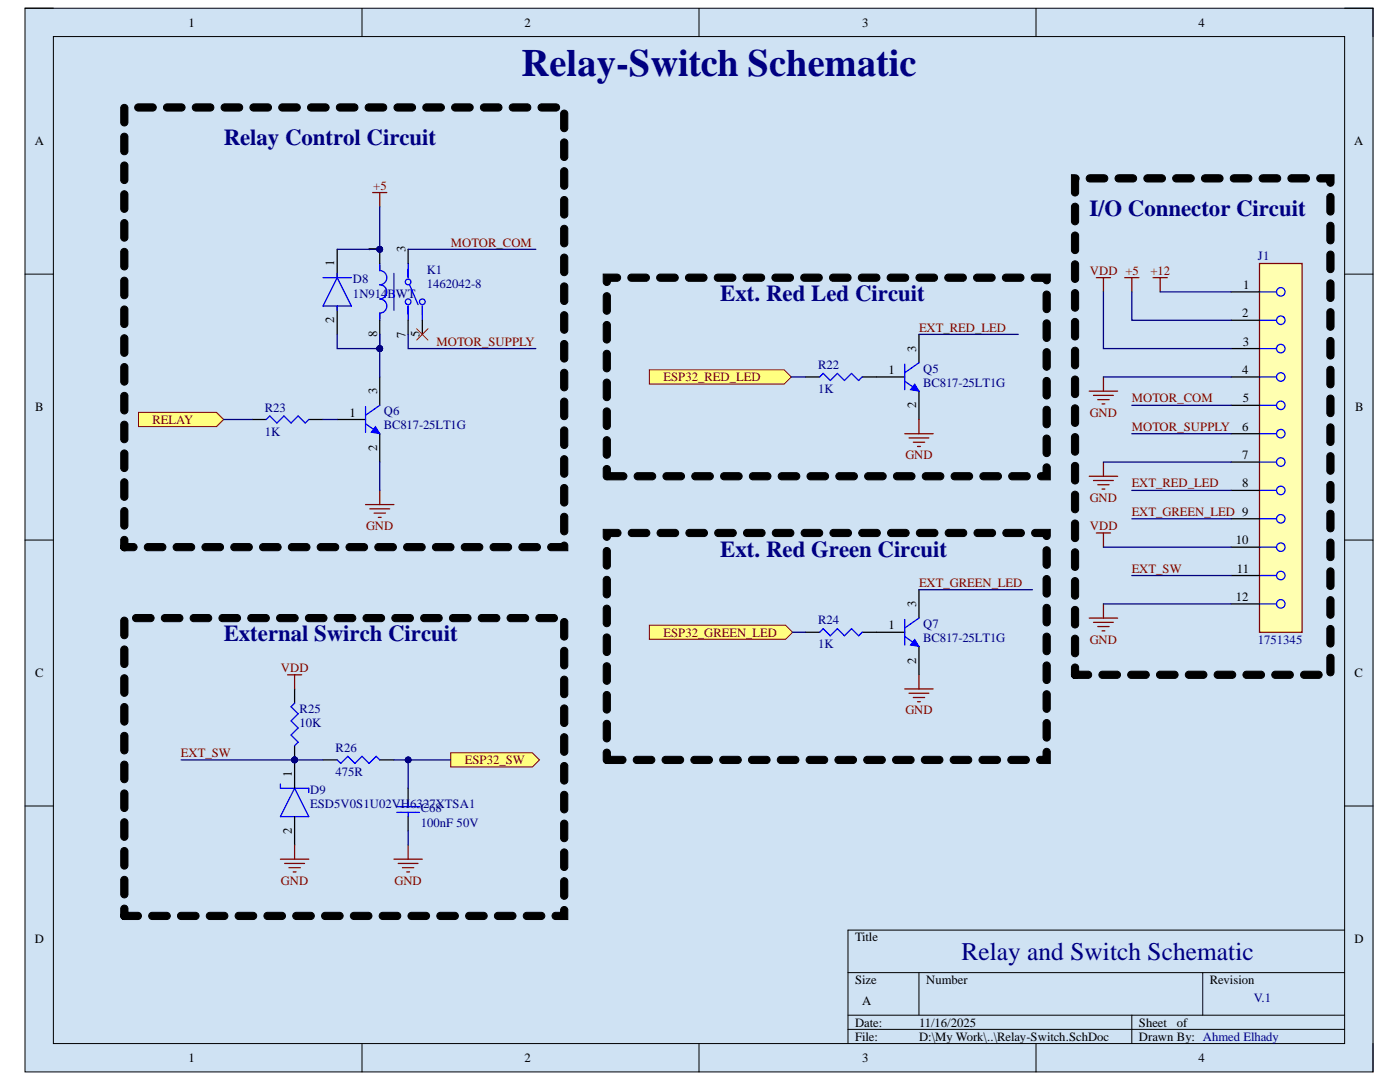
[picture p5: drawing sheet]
<svg xmlns="http://www.w3.org/2000/svg" width="279mm" height="216mm" viewBox="0 0 279 216" stroke-linecap="round" stroke-linejoin="round" font-family="sans-serif">
<defs><g id="words">
<text font-size="7.7" fill="#000080" x="104.1" y="15.2">Relay-Switch Schematic</text>
<text font-size="5.1" fill="#000080" x="191.9" y="191.6">Relay and Switch Schematic</text>
<g font-size="4.6" fill="#000080">
<text x="44.6" y="28.9">Relay Control Circuit</text>
<text x="217.4" y="43.1">I/O Connector Circuit</text>
<text x="143.8" y="60.1">Ext. Red Led Circuit</text>
<text x="143.8" y="111">Ext. Red Green Circuit</text>
<text x="44.6" y="127.9">External Swirch Circuit</text>
</g>
<g font-size="2.5">
<text x="37.6" y="5.3">1</text>
<text x="104.7" y="5.3">2</text>
<text x="172.1" y="5.3">3</text>
<text x="239.2" y="5.3">4</text>
<text x="6.9" y="29">A</text>
<text x="270.3" y="29">A</text>
<text x="66.7" y="53.2" transform="rotate(-90 66.7 53.2)">1</text>
<text x="75.3" y="50.3" transform="rotate(-90 75.3 50.3)">1</text>
<text x="80.9" y="50.3" transform="rotate(-90 80.9 50.3)">3</text>
<text x="248.1" y="57.6">1</text>
<text x="66.7" y="64.5" transform="rotate(-90 66.7 64.5)">2</text>
<text x="247.9" y="63.3">2</text>
<text x="75.3" y="67.3" transform="rotate(-90 75.3 67.3)">8</text>
<text x="80.9" y="67.4" transform="rotate(-90 80.9 67.4)">7</text>
<text x="83.7" y="67.3" transform="rotate(-90 83.7 67.3)">5</text>
<text x="182.8" y="70.1" transform="rotate(-90 182.8 70.1)">3</text>
<text x="248" y="69">3</text>
<text x="177.3" y="74.6">1</text>
<text x="247.9" y="74.6">4</text>
<text x="7" y="82.1">B</text>
<text x="69.8" y="83.2">1</text>
<text x="75.3" y="78.6" transform="rotate(-90 75.3 78.6)">3</text>
<text x="182.8" y="81.5" transform="rotate(-90 182.8 81.5)">2</text>
<text x="248" y="80.3">5</text>
<text x="270.4" y="82.1">B</text>
<text x="247.9" y="85.9">6</text>
<text x="75.3" y="90" transform="rotate(-90 75.3 90)">2</text>
<text x="247.9" y="91.6">7</text>
<text x="247.9" y="97.3">8</text>
<text x="246.7" y="108.6">10</text>
<text x="246.7" y="119.9">12</text>
<text x="246.8" y="114.3">11</text>
<text x="177.3" y="125.6">1</text>
<text x="182.8" y="121" transform="rotate(-90 182.8 121)">3</text>
<text x="7" y="135.1">C</text>
<text x="182.8" y="132.4" transform="rotate(-90 182.8 132.4)">2</text>
<text x="270.3" y="135.1">C</text>
<text x="58.3" y="155" transform="rotate(-90 58.3 155)">1</text>
<text x="58.3" y="166.4" transform="rotate(-90 58.3 166.4)">2</text>
<text x="6.9" y="188.2">D</text>
<text x="170.6" y="187.9">Title</text>
<text x="270.3" y="188.2">D</text>
<text x="170.6" y="196.3">Size</text>
<text x="184.8" y="196.3">Number</text>
<text x="241.4" y="196.3">Revision</text>
<text x="172.1" y="200.6">A</text>
<text x="170.6" y="204.9">Date:</text>
<text x="170.6" y="207.6">File:</text>
<text x="183.4" y="204.9">11/16/2025</text>
<text x="183.4" y="207.6">D:\My Work\..\Relay-Switch.SchDoc</text>
<text x="227.3" y="204.9">Sheet</text>
<text x="227.3" y="207.6">Drawn By: Ahmed Elhady</text>
<text x="234.9" y="204.9">of</text>
<text x="37.6" y="211.9">1</text>
<text x="104.7" y="211.9">2</text>
<text x="172.1" y="211.9">3</text>
<text x="239.2" y="211.9">4</text>
</g>
<g font-size="2.5" fill="#800000">
<text x="74.5" y="37.9">+5</text>
<text x="90" y="49.2">MOTOR_COM</text>
<text x="217.5" y="54.9">VDD +5</text>
<text x="229.6" y="54.9">+12</text>
<text x="87.1" y="69">MOTOR_SUPPLY</text>
<text x="183.4" y="66.2">EXT_RED_LED</text>
<text x="132.4" y="76.1">ESP32_RED_LED</text>
<text x="217.5" y="83.2">GND</text>
<text x="225.9" y="80.3">MOTOR_COM</text>
<text x="30.4" y="84.6">RELAY</text>
<text x="225.9" y="85.9">MOTOR_SUPPLY</text>
<text x="180.7" y="91.6">GND</text>
<text x="217.5" y="100.1">GND</text>
<text x="225.9" y="97.3">EXT_RED_LED</text>
<text x="73.1" y="105.8">GND</text>
<text x="217.5" y="105.8">VDD</text>
<text x="225.9" y="102.9">EXT_GREEN_LED 9</text>
<text x="183.4" y="117.1">EXT_GREEN_LED</text>
<text x="225.9" y="114.3">EXT_SW</text>
<text x="132.4" y="127">ESP32_GREEN_LED</text>
<text x="217.5" y="128.5">GND</text>
<text x="56.1" y="134.1">VDD</text>
<text x="180.7" y="142.6">GND</text>
<text x="36.1" y="151.1">EXT_SW</text>
<text x="92.8" y="152.5">ESP32_SW</text>
<text x="56.1" y="176.5">GND</text>
<text x="78.7" y="176.5">GND</text>
</g>
<g font-size="2.5" fill="#000080">
<text x="251.1" y="52">J1</text>
<text x="70.4" y="56.5">D8</text>
<text x="70.4" y="59.4">1N914BWT</text>
<text x="85.2" y="54.6">K1</text>
<text x="85.2" y="57.4">1462042-8</text>
<text x="163.3" y="73.7">R22</text>
<text x="184.3" y="74.4">Q5</text>
<text x="184.3" y="77.2">BC817-25LT1G</text>
<text x="52.8" y="82.1">R23</text>
<text x="76.6" y="82.9">Q6</text>
<text x="163.3" y="78.5">1K</text>
<text x="52.8" y="87">1K</text>
<text x="76.6" y="85.7">BC817-25LT1G</text>
<text x="163.3" y="124.6">R24</text>
<text x="184.3" y="125.3">Q7</text>
<text x="163.3" y="129.4">1K</text>
<text x="184.3" y="128.1">BC817-25LT1G</text>
<text x="251.1" y="128.5">1751345</text>
<text x="59.8" y="142.3">R25</text>
<text x="59.8" y="145.1">10K</text>
<text x="67" y="150.1">R26</text>
<text x="67" y="154.9">475R</text>
<text x="61.9" y="158.5">D9</text>
<text x="61.9" y="161.2">ESD5V0S1U02VH6327XTSA1</text>
<text x="84" y="162.1">C68</text>
<text x="84" y="165">100nF 50V</text>
<text x="250.2" y="200">V.1</text>
</g>
</g></defs>
<path d="M5 1.6h269v212.3h-269z" fill-rule="evenodd" fill="#cfe2f3"/>
<path d="M5 1.6h269v212.3h-269z" fill="none" stroke="#000" stroke-width=".2"/>
<path d="M10.7 7.3h257.6v200.9h-257.6z" fill-rule="evenodd" fill="#cfe2f3"/>
<g fill="none" stroke="#000" stroke-width=".2">
<path d="M5 1.6h5.7M10.7 7.3h257.6v200.9h-257.6zM72.2 1.6v5.7M139.5 1.6v5.7M206.8 1.6v5.7M268.3 1.6h5.7v5.7M5 54.7h5.7M268.3 54.7h5.7M5 107.8h5.7M268.3 107.8h5.7M5 160.8h5.7M268.3 160.8h5.7"/>
<path d="M169.2 194.1h99.1M183.4 194.1v8.5M240 194.1v8.5M268.3 185.6h-99.1v22.6M72.2 208.2v5.7M139.5 208.2v5.7M169.2 202.6h99.1M169.2 205.4h99.1M206.8 208.2v5.7M225.9 202.6v5.6M274 208.2v5.7"/>
</g>
<path d="M67.3 49.7v5.7M67.3 61.1v5.6M50.3 83.7h2.8M61.6 83.7h2.9M81.5 157.3v2.8M81.5 162.9v2.9" fill="none" stroke="#000" stroke-width=".25"/>
<path d="M64.5 55.4h5.6M67.3 55.4l2.8 5.7h-5.6zM67.3 54.6v.8M67.3 61.1v.8M53.1 83.7l.7-.7 1.5 1.4 1.4-1.4 1.4 1.4 1.4-1.4 1.4 1.4 .7-.7M79.2 162.1h4.5M79.2 161h4.5M81.5 160.1v.9M81.5 162.1v.8" fill="none" stroke="#00f" stroke-width=".25"/>
<path d="M75.8 97.9v2.8M73 100.7h5.6M73.8 101.5h4M74.7 102.4h2.2M75.5 103.2h.6" fill="none" stroke="#800000" stroke-width=".25"/>
<circle cx="58.8" cy="151.6" r=".57" fill="#000080"/>
<circle cx="58.8" cy="151.6" r=".57" fill="none" stroke="#000080" stroke-width=".2"/>
<path d="M58.8 148.8v2.8" fill="none" stroke="#000" stroke-width=".25"/>
<circle cx="58.8" cy="151.6" r=".57" fill="#000080"/>
<circle cx="58.8" cy="151.6" r=".57" fill="none" stroke="#000080" stroke-width=".2"/>
<path d="M58.8 137.5v2.8M64.5 151.6h2.8M75.8 151.6h2.8" fill="none" stroke="#000" stroke-width=".25"/>
<path d="M58.8 140.3l-.7 .7 1.4 1.4-1.4 1.4 1.4 1.5-1.4 1.4 1.4 1.4-.7 .7M67.3 151.6l.7 .7 1.4-1.4 1.4 1.4 1.4-1.4 1.5 1.4 1.4-1.4 .7 .7" fill="none" stroke="#00f" stroke-width=".25"/>
<circle cx="58.8" cy="151.6" r=".57" fill="#000080"/>
<circle cx="58.8" cy="151.6" r=".57" fill="none" stroke="#000080" stroke-width=".2"/>
<path d="M56 156.4v.9h5.6v.8M58.8 157.3l2.8 5.6h-5.6z" fill="none" stroke="#00f" stroke-width=".25"/>
<path d="M58.8 151.6v5.7M58.8 162.9v5.7" fill="none" stroke="#000" stroke-width=".25"/>
<circle cx="58.8" cy="151.6" r=".57" fill="#000080"/>
<circle cx="58.8" cy="151.6" r=".57" fill="none" stroke="#000080" stroke-width=".2"/>
<path d="M57.4 134.6h2.8M58.8 134.6v2.9M56 171.4h5.6M56.8 172.3h4M57.7 173.1h2.2M58.5 174h.6M58.8 168.6v2.8M78.6 171.4h5.7M79.5 172.3h3.9M80.3 173.1h2.3M81.2 174h.5M81.5 168.6v2.8" fill="none" stroke="#800000" stroke-width=".25"/>
<path d="M174.9 75.2h5.7M183.4 66.7v5.7M183.4 78v5.7" fill="none" stroke="#000" stroke-width=".25"/>
<path d="M180.6 76.1l2.8 1.9M180.6 72.7v5.1M183.4 72.4l-2.8 2" fill="none" stroke="#00f" stroke-width=".25"/>
<path d="M182.6 76.6l.8 1.4-1.7-.2z" fill="#00f"/>
<path d="M182.6 76.6l.8 1.4-1.7-.2z" fill="none" stroke="#00f" stroke-width=".2"/>
<path d="M183.4 117.7v5.6M174.9 126.2h5.7M183.4 129v5.6" fill="none" stroke="#000" stroke-width=".25"/>
<path d="M180.6 127l2.8 2M180.6 123.6v5.1M183.4 123.3l-2.8 2" fill="none" stroke="#00f" stroke-width=".25"/>
<path d="M182.6 127.6l.8 1.4-1.7-.3z" fill="#00f"/>
<path d="M182.6 127.6l.8 1.4-1.7-.3z" fill="none" stroke="#00f" stroke-width=".2"/>
<path d="M160.7 75.2h2.9M172.1 75.2h2.8M160.7 126.2h2.9M172.1 126.2h2.8" fill="none" stroke="#000" stroke-width=".25"/>
<path d="M163.6 75.2l.7-.7 1.4 1.4 1.4-1.4 1.4 1.4 1.4-1.4 1.5 1.4 .7-.7M163.6 126.2l.7-.7 1.4 1.4 1.4-1.4 1.4 1.4 1.4-1.4 1.5 1.4 .7-.7" fill="none" stroke="#00f" stroke-width=".25"/>
<path d="M180.6 86.5h5.6M181.4 87.4h4M182.3 88.2h2.2M183.1 89.1h.6M183.4 83.7v2.8M180.6 137.5h5.6M181.4 138.3h4M182.3 139.2h2.2M183.4 134.6v2.9M183.1 140h.6" fill="none" stroke="#800000" stroke-width=".25"/>
<path d="M251.4 52.6h8.5v73.6h-8.5z" fill-rule="evenodd" fill="#ffffb0"/>
<path d="M74.4 38.4h2.8M75.8 38.4v2.9M251.4 52.6h8.5v73.6h-8.5z" fill="none" stroke="#800000" stroke-width=".25"/>
<g fill="none" stroke="#00f" stroke-width=".25">
<path d="M251.4 58.2h3.4M251.4 63.9h3.4M251.4 69.6h3.4M251.4 75.2h3.4M251.4 80.9h3.4M251.4 86.5h3.4M251.4 92.2h3.4M251.4 97.9h3.4M251.4 103.5h3.4M251.4 109.2h3.4M251.4 114.8h3.4M251.4 120.5h3.4"/>
<circle cx="255.6" cy="58.2" r=".85"/>
<circle cx="255.6" cy="69.6" r=".85"/>
<circle cx="255.6" cy="75.2" r=".85"/>
<circle cx="255.6" cy="63.9" r=".85"/>
<circle cx="255.6" cy="80.9" r=".85"/>
<circle cx="255.6" cy="97.9" r=".85"/>
<circle cx="255.6" cy="86.5" r=".85"/>
<circle cx="255.6" cy="92.2" r=".85"/>
<circle cx="255.6" cy="114.8" r=".85"/>
<circle cx="255.6" cy="109.2" r=".85"/>
<circle cx="255.6" cy="103.5" r=".85"/>
<circle cx="255.6" cy="120.5" r=".85"/>
</g>
<path d="M245.7 58.2h5.7M245.7 63.9h5.7M245.7 69.6h5.7M245.7 75.2h5.7M245.7 80.9h5.7M245.7 86.5h5.7M245.7 92.2h5.7M245.7 97.9h5.7M245.7 103.5h5.7M245.7 109.2h5.7M245.7 114.8h5.7M245.7 120.5h5.7" fill="none" stroke="#000" stroke-width=".25"/>
<path d="M27.6 82.3h15.6l1.4 1.4-1.4 1.4h-15.6z" fill-rule="evenodd" fill="#ffff80"/>
<path d="M27.6 82.3h15.6l1.4 1.4-1.4 1.4h-15.6z" fill="none" stroke="#800000" stroke-width=".2"/>
<path d="M129.6 73.8h26.9l1.4 1.4-1.4 1.4h-26.9z" fill-rule="evenodd" fill="#ffff80"/>
<path d="M129.6 73.8h26.9l1.4 1.4-1.4 1.4h-26.9z" fill="none" stroke="#800000" stroke-width=".2"/>
<path d="M129.6 124.7h27.2l1.4 1.5-1.4 1.4h-27.2z" fill-rule="evenodd" fill="#ffff80"/>
<path d="M129.6 124.7h27.2l1.4 1.5-1.4 1.4h-27.2z" fill="none" stroke="#800000" stroke-width=".2"/>
<path d="M89.9 150.2h16.3l1.5 1.4-1.5 1.4h-16.3z" fill-rule="evenodd" fill="#ffff80"/>
<path d="M89.9 150.2h16.3l1.5 1.4-1.5 1.4h-16.3z" fill="none" stroke="#800000" stroke-width=".2"/>
<g fill="#000" stroke="#000" stroke-width=".2">
<path d="M120.6 93.1a.72 .72 0 0 1 .8-.2 .72 .72 0 0 1 .4 .7v1.4a.72 .72 0 0 1-.7 .8 .72 .72 0 0 1-.7-.8v-1.4zM120.6 87.3a.72 .72 0 0 1 .8-.1 .72 .72 0 0 1 .4 .7v2.8a.72 .72 0 0 1-.7 .7 .72 .72 0 0 1-.7-.7v-2.8zM120.6 81.6a.72 .72 0 0 1 .8-.2 .72 .72 0 0 1 .4 .7v2.9a.72 .72 0 0 1-.7 .7 .72 .72 0 0 1-.7-.7v-2.9zM120.6 75.8a.72 .72 0 0 1 .8-.1 .72 .72 0 0 1 .4 .7v2.8a.72 .72 0 0 1-.7 .7 .72 .72 0 0 1-.7-.7v-2.8zM120.6 70.1a.72 .72 0 0 1 .8-.2 .72 .72 0 0 1 .4 .7v2.9a.72 .72 0 0 1-.7 .7 .72 .72 0 0 1-.7-.7v-2.9zM120.6 64.4a.72 .72 0 0 1 .8-.2 .72 .72 0 0 1 .4 .7v2.8a.72 .72 0 0 1-.7 .8 .72 .72 0 0 1-.7-.8v-2.8zM120.6 58.6a.72 .72 0 0 1 .8-.1 .72 .72 0 0 1 .4 .6v2.9a.72 .72 0 0 1-.7 .7 .72 .72 0 0 1-.7-.7v-2.9zM120.4 54.7h2.7a.72 .72 0 0 1 .8 .7 .72 .72 0 0 1-.8 .7h-2l.7-.7v.8a.72 .72 0 0 1-.7 .8 .72 .72 0 0 1-.7-.8zM125.5 54.9l.5-.2h2.9a.72 .72 0 0 1 .7 .7 .72 .72 0 0 1-.7 .7h-2.9a.72 .72 0 0 1-.6-.4 .72 .72 0 0 1 .1-.8zM131.3 54.9l.5-.2h2.8a.72 .72 0 0 1 .8 .7 .72 .72 0 0 1-.8 .7h-2.8a.72 .72 0 0 1-.7-.4 .72 .72 0 0 1 .2-.8zM137 54.9l.5-.2h2.9a.72 .72 0 0 1 .7 .7 .72 .72 0 0 1-.7 .7h-2.9a.72 .72 0 0 1-.6-.4 .72 .72 0 0 1 .1-.8zM142.8 54.9l.5-.2h2.8a.72 .72 0 0 1 .8 .7 .72 .72 0 0 1-.8 .7h-2.8a.72 .72 0 0 1-.7-.4 .72 .72 0 0 1 .2-.8zM148.5 54.9l.5-.2h2.9a.72 .72 0 0 1 .7 .7 .72 .72 0 0 1-.7 .7h-2.9a.72 .72 0 0 1-.6-.4 .72 .72 0 0 1 .1-.8zM154.3 54.9l.5-.2h2.8a.72 .72 0 0 1 .8 .7 .72 .72 0 0 1-.8 .7h-2.8a.72 .72 0 0 1-.7-.4 .72 .72 0 0 1 .2-.8zM160 54.9l.5-.2h2.9a.72 .72 0 0 1 .7 .7 .72 .72 0 0 1-.7 .7h-2.9a.72 .72 0 0 1-.6-.4 .72 .72 0 0 1 .1-.8zM165.8 54.9l.5-.2h2.8a.72 .72 0 0 1 .8 .7 .72 .72 0 0 1-.8 .7h-2.8a.72 .72 0 0 1-.7-.4 .72 .72 0 0 1 .2-.8zM171.5 54.9l.5-.2h2.9a.72 .72 0 0 1 .7 .7 .72 .72 0 0 1-.7 .7h-2.9a.72 .72 0 0 1-.6-.4 .72 .72 0 0 1 .1-.8zM177.3 54.9l.5-.2h2.8a.72 .72 0 0 1 .8 .7 .72 .72 0 0 1-.8 .7h-2.8a.72 .72 0 0 1-.7-.4 .72 .72 0 0 1 .2-.8zM183 54.9l.5-.2h2.9a.72 .72 0 0 1 .7 .7 .72 .72 0 0 1-.7 .7h-2.9a.72 .72 0 0 1-.6-.4 .72 .72 0 0 1 .1-.8zM188.8 54.9l.5-.2h2.8a.72 .72 0 0 1 .8 .7 .72 .72 0 0 1-.8 .7h-2.8a.72 .72 0 0 1-.7-.4 .72 .72 0 0 1 .2-.8zM194.5 54.9l.5-.2h2.9a.72 .72 0 0 1 .7 .7 .72 .72 0 0 1-.7 .7h-2.9a.72 .72 0 0 1-.6-.4 .72 .72 0 0 1 .1-.8zM200.3 54.9l.5-.2h2.8a.72 .72 0 0 1 .8 .7 .72 .72 0 0 1-.8 .7h-2.8a.72 .72 0 0 1-.7-.4 .72 .72 0 0 1 .2-.8zM206 54.9l.5-.2h3.1v1.2a.72 .72 0 0 1-.7 .7 .72 .72 0 0 1-.7-.7v-.5l.7 .7h-2.4a.72 .72 0 0 1-.6-.4 .72 .72 0 0 1 .1-.8zM208.4 58.3a.72 .72 0 0 1 .8-.2 .72 .72 0 0 1 .4 .7v2.9a.72 .72 0 0 1-.7 .7 .72 .72 0 0 1-.7-.7v-2.9zM208.4 64a.72 .72 0 0 1 .8-.1 .72 .72 0 0 1 .4 .6v2.9a.72 .72 0 0 1-.7 .7 .72 .72 0 0 1-.7-.7v-2.9zM208.4 69.8a.72 .72 0 0 1 .8-.2 .72 .72 0 0 1 .4 .7v2.9a.72 .72 0 0 1-.7 .7 .72 .72 0 0 1-.7-.7v-2.9zM208.4 75.5a.72 .72 0 0 1 .8-.1 .72 .72 0 0 1 .4 .6v2.9a.72 .72 0 0 1-.7 .7 .72 .72 0 0 1-.7-.7v-2.9zM208.4 81.3a.72 .72 0 0 1 .8-.2 .72 .72 0 0 1 .4 .7v2.9a.72 .72 0 0 1-.7 .7 .72 .72 0 0 1-.7-.7v-2.9zM208.4 87a.72 .72 0 0 1 .8-.1 .72 .72 0 0 1 .4 .6v2.9a.72 .72 0 0 1-.7 .7 .72 .72 0 0 1-.7-.7v-2.9zM208.4 92.8a.72 .72 0 0 1 .8-.2 .72 .72 0 0 1 .4 .7v2.5h-1.8a.72 .72 0 0 1-.7-.8 .72 .72 0 0 1 .7-.7h1.1l-.7 .7v-1.7zM201.5 94.5l.5-.2h2.9a.72 .72 0 0 1 .7 .7 .72 .72 0 0 1-.7 .8h-2.9a.72 .72 0 0 1-.6-.5 .72 .72 0 0 1 .1-.8zM195.8 94.5l.5-.2h2.8a.72 .72 0 0 1 .8 .7 .72 .72 0 0 1-.8 .8h-2.8a.72 .72 0 0 1-.7-.5 .72 .72 0 0 1 .2-.8zM190 94.5l.5-.2h2.9a.72 .72 0 0 1 .7 .7 .72 .72 0 0 1-.7 .8h-2.9a.72 .72 0 0 1-.6-.5 .72 .72 0 0 1 .1-.8zM184.3 94.5l.5-.2h2.8a.72 .72 0 0 1 .8 .7 .72 .72 0 0 1-.8 .8h-2.8a.72 .72 0 0 1-.7-.5 .72 .72 0 0 1 .2-.8zM178.5 94.5l.5-.2h2.9a.72 .72 0 0 1 .7 .7 .72 .72 0 0 1-.7 .8h-2.9a.72 .72 0 0 1-.6-.5 .72 .72 0 0 1 .1-.8zM172.8 94.5l.5-.2h2.8a.72 .72 0 0 1 .8 .7 .72 .72 0 0 1-.8 .8h-2.8a.72 .72 0 0 1-.7-.5 .72 .72 0 0 1 .2-.8zM167 94.5l.5-.2h2.9a.72 .72 0 0 1 .7 .7 .72 .72 0 0 1-.7 .8h-2.9a.72 .72 0 0 1-.6-.5 .72 .72 0 0 1 .1-.8zM161.3 94.5l.5-.2h2.8a.72 .72 0 0 1 .8 .7 .72 .72 0 0 1-.8 .8h-2.8a.72 .72 0 0 1-.7-.5 .72 .72 0 0 1 .2-.8zM155.5 94.5l.5-.2h2.9a.72 .72 0 0 1 .7 .7 .72 .72 0 0 1-.7 .8h-2.9a.72 .72 0 0 1-.6-.5 .72 .72 0 0 1 .1-.8zM149.8 94.5l.5-.2h2.8a.72 .72 0 0 1 .8 .7 .72 .72 0 0 1-.8 .8h-2.8a.72 .72 0 0 1-.7-.5 .72 .72 0 0 1 .2-.8zM144 94.5l.5-.2h2.9a.72 .72 0 0 1 .7 .7 .72 .72 0 0 1-.7 .8h-2.9a.72 .72 0 0 1-.6-.5 .72 .72 0 0 1 .1-.8zM138.3 94.5l.5-.2h2.8a.72 .72 0 0 1 .8 .7 .72 .72 0 0 1-.8 .8h-2.8a.72 .72 0 0 1-.7-.5 .72 .72 0 0 1 .2-.8zM132.5 94.5l.5-.2h2.9a.72 .72 0 0 1 .7 .7 .72 .72 0 0 1-.7 .8h-2.9a.72 .72 0 0 1-.6-.5 .72 .72 0 0 1 .1-.8zM126.8 94.5l.5-.2h2.8a.72 .72 0 0 1 .8 .7 .72 .72 0 0 1-.8 .8h-2.8a.72 .72 0 0 1-.7-.5 .72 .72 0 0 1 .2-.8zM121 94.5l.5-.2h2.9a.72 .72 0 0 1 .7 .7 .72 .72 0 0 1-.7 .8h-2.9a.72 .72 0 0 1-.6-.5 .72 .72 0 0 1 .1-.8z"/>
<path d="M24.3 107.2a.72 .72 0 0 1 .8-.1 .72 .72 0 0 1 .4 .6v1.5a.72 .72 0 0 1-.7 .7 .72 .72 0 0 1-.7-.7v-1.5zM24.3 101.5a.72 .72 0 0 1 .8-.2 .72 .72 0 0 1 .4 .7v2.9a.72 .72 0 0 1-.7 .7 .72 .72 0 0 1-.7-.7v-2.9zM24.3 95.7a.72 .72 0 0 1 .8-.1 .72 .72 0 0 1 .4 .6v2.9a.72 .72 0 0 1-.7 .7 .72 .72 0 0 1-.7-.7v-2.9zM24.3 90a.72 .72 0 0 1 .8-.2 .72 .72 0 0 1 .4 .7v2.9a.72 .72 0 0 1-.7 .7 .72 .72 0 0 1-.7-.7v-2.9zM24.3 84.2a.72 .72 0 0 1 .8-.1 .72 .72 0 0 1 .4 .7v2.8a.72 .72 0 0 1-.7 .7 .72 .72 0 0 1-.7-.7v-2.8zM24.3 78.5a.72 .72 0 0 1 .8-.2 .72 .72 0 0 1 .4 .7v2.9a.72 .72 0 0 1-.7 .7 .72 .72 0 0 1-.7-.7v-2.9zM24.3 72.8a.72 .72 0 0 1 .8-.2 .72 .72 0 0 1 .4 .7v2.8a.72 .72 0 0 1-.7 .8 .72 .72 0 0 1-.7-.8v-2.8zM24.3 67a.72 .72 0 0 1 .8-.1 .72 .72 0 0 1 .4 .6v2.9a.72 .72 0 0 1-.7 .7 .72 .72 0 0 1-.7-.7v-2.9zM24.3 61.3a.72 .72 0 0 1 .8-.2 .72 .72 0 0 1 .4 .7v2.8a.72 .72 0 0 1-.7 .8 .72 .72 0 0 1-.7-.8v-2.8zM24.3 55.5a.72 .72 0 0 1 .8-.1 .72 .72 0 0 1 .4 .6v2.9a.72 .72 0 0 1-.7 .7 .72 .72 0 0 1-.7-.7v-2.9zM24.3 49.8a.72 .72 0 0 1 .8-.2 .72 .72 0 0 1 .4 .7v2.9a.72 .72 0 0 1-.7 .7 .72 .72 0 0 1-.7-.7v-2.9zM24.3 44a.72 .72 0 0 1 .8-.1 .72 .72 0 0 1 .4 .6v2.9a.72 .72 0 0 1-.7 .7 .72 .72 0 0 1-.7-.7v-2.9zM24.3 38.3a.72 .72 0 0 1 .8-.2 .72 .72 0 0 1 .4 .7v2.9a.72 .72 0 0 1-.7 .7 .72 .72 0 0 1-.7-.7v-2.9zM24.3 32.5a.72 .72 0 0 1 .8-.1 .72 .72 0 0 1 .4 .6v2.9a.72 .72 0 0 1-.7 .7 .72 .72 0 0 1-.7-.7v-2.9zM24.3 26.8a.72 .72 0 0 1 .8-.2 .72 .72 0 0 1 .4 .7v2.9a.72 .72 0 0 1-.7 .7 .72 .72 0 0 1-.7-.7v-2.9zM24.3 21a.72 .72 0 0 1 .8-.1 .72 .72 0 0 1 .4 .6v2.9a.72 .72 0 0 1-.7 .7 .72 .72 0 0 1-.7-.7v-2.9zM27.1 20.9l.5-.2h2.9a.72 .72 0 0 1 .7 .7 .72 .72 0 0 1-.7 .8h-2.9a.72 .72 0 0 1-.7-.5 .72 .72 0 0 1 .2-.8zM32.8 20.9l.5-.2h2.9a.72 .72 0 0 1 .7 .7 .72 .72 0 0 1-.7 .8h-2.9a.72 .72 0 0 1-.6-.5 .72 .72 0 0 1 .1-.8zM38.6 20.9l.5-.2h2.9a.72 .72 0 0 1 .7 .7 .72 .72 0 0 1-.7 .8h-2.9a.72 .72 0 0 1-.7-.5 .72 .72 0 0 1 .2-.8zM44.3 20.9l.5-.2h2.9a.72 .72 0 0 1 .7 .7 .72 .72 0 0 1-.7 .8h-2.9a.72 .72 0 0 1-.6-.5 .72 .72 0 0 1 .1-.8zM50.1 20.9l.5-.2h2.9a.72 .72 0 0 1 .7 .7 .72 .72 0 0 1-.7 .8h-2.9a.72 .72 0 0 1-.7-.5 .72 .72 0 0 1 .2-.8zM55.8 20.9l.5-.2h2.9a.72 .72 0 0 1 .7 .7 .72 .72 0 0 1-.7 .8h-2.9a.72 .72 0 0 1-.6-.5 .72 .72 0 0 1 .1-.8zM61.6 20.9l.5-.2h2.9a.72 .72 0 0 1 .7 .7 .72 .72 0 0 1-.7 .8h-2.9a.72 .72 0 0 1-.7-.5 .72 .72 0 0 1 .2-.8zM67.3 20.9l.5-.2h2.9a.72 .72 0 0 1 .7 .7 .72 .72 0 0 1-.7 .8h-2.9a.72 .72 0 0 1-.6-.5 .72 .72 0 0 1 .1-.8zM73.1 20.9l.5-.2h2.9a.72 .72 0 0 1 .7 .7 .72 .72 0 0 1-.7 .8h-2.9a.72 .72 0 0 1-.7-.5 .72 .72 0 0 1 .2-.8zM78.8 20.9l.5-.2h2.9a.72 .72 0 0 1 .7 .7 .72 .72 0 0 1-.7 .8h-2.9a.72 .72 0 0 1-.6-.5 .72 .72 0 0 1 .1-.8zM84.6 20.9l.5-.2h2.9a.72 .72 0 0 1 .7 .7 .72 .72 0 0 1-.7 .8h-2.9a.72 .72 0 0 1-.7-.5 .72 .72 0 0 1 .2-.8zM90.3 20.9l.5-.2h2.9a.72 .72 0 0 1 .7 .7 .72 .72 0 0 1-.7 .8h-2.9a.72 .72 0 0 1-.6-.5 .72 .72 0 0 1 .1-.8zM96.1 20.9l.5-.2h2.9a.72 .72 0 0 1 .7 .7 .72 .72 0 0 1-.7 .8h-2.9a.72 .72 0 0 1-.7-.5 .72 .72 0 0 1 .2-.8zM101.8 20.9l.5-.2h2.9a.72 .72 0 0 1 .7 .7 .72 .72 0 0 1-.7 .8h-2.9a.72 .72 0 0 1-.6-.5 .72 .72 0 0 1 .1-.8zM107.6 20.9l.5-.2h2.9a.72 .72 0 0 1 .7 .7 .72 .72 0 0 1-.7 .8h-2.9a.72 .72 0 0 1-.7-.5 .72 .72 0 0 1 .2-.8zM112.1 22.2a.72 .72 0 0 1 .8-.2 .72 .72 0 0 1 .4 .7v2.9a.72 .72 0 0 1-.7 .7 .72 .72 0 0 1-.7-.7v-2.9zM112.1 27.9a.72 .72 0 0 1 .8-.1 .72 .72 0 0 1 .4 .6v2.9a.72 .72 0 0 1-.7 .7 .72 .72 0 0 1-.7-.7v-2.9zM112.1 33.7a.72 .72 0 0 1 .8-.2 .72 .72 0 0 1 .4 .7v2.9a.72 .72 0 0 1-.7 .7 .72 .72 0 0 1-.7-.7v-2.9zM112.1 39.4a.72 .72 0 0 1 .8-.1 .72 .72 0 0 1 .4 .6v2.9a.72 .72 0 0 1-.7 .7 .72 .72 0 0 1-.7-.7v-2.9zM112.1 45.2a.72 .72 0 0 1 .8-.2 .72 .72 0 0 1 .4 .7v2.8a.72 .72 0 0 1-.7 .8 .72 .72 0 0 1-.7-.8v-2.8zM112.1 50.9a.72 .72 0 0 1 .8-.1 .72 .72 0 0 1 .4 .6v2.9a.72 .72 0 0 1-.7 .7 .72 .72 0 0 1-.7-.7v-2.9zM112.1 56.7a.72 .72 0 0 1 .8-.2 .72 .72 0 0 1 .4 .7v2.8a.72 .72 0 0 1-.7 .8 .72 .72 0 0 1-.7-.8v-2.8zM112.1 62.4a.72 .72 0 0 1 .8-.2 .72 .72 0 0 1 .4 .7v2.9a.72 .72 0 0 1-.7 .7 .72 .72 0 0 1-.7-.7v-2.9zM112.1 68.1a.72 .72 0 0 1 .8-.1 .72 .72 0 0 1 .4 .7v2.8a.72 .72 0 0 1-.7 .7 .72 .72 0 0 1-.7-.7v-2.8zM112.1 73.9a.72 .72 0 0 1 .8-.2 .72 .72 0 0 1 .4 .7v2.9a.72 .72 0 0 1-.7 .7 .72 .72 0 0 1-.7-.7v-2.9zM112.1 79.6a.72 .72 0 0 1 .8-.1 .72 .72 0 0 1 .4 .7v2.8a.72 .72 0 0 1-.7 .7 .72 .72 0 0 1-.7-.7v-2.8zM112.1 85.4a.72 .72 0 0 1 .8-.2 .72 .72 0 0 1 .4 .7v2.9a.72 .72 0 0 1-.7 .7 .72 .72 0 0 1-.7-.7v-2.9zM112.1 91.1a.72 .72 0 0 1 .8-.1 .72 .72 0 0 1 .4 .6v2.9a.72 .72 0 0 1-.7 .7 .72 .72 0 0 1-.7-.7v-2.9zM112.1 96.9a.72 .72 0 0 1 .8-.2 .72 .72 0 0 1 .4 .7v2.9a.72 .72 0 0 1-.7 .7 .72 .72 0 0 1-.7-.7v-2.9zM112.1 102.6a.72 .72 0 0 1 .8-.1 .72 .72 0 0 1 .4 .6v2.9a.72 .72 0 0 1-.7 .7 .72 .72 0 0 1-.7-.7v-2.9zM109.5 108.7l.5-.2h2.6l-.7 .7a.74 .74 0 0 1 .5-1 .74 .74 0 0 1 .9 .7v1h-3.3a.72 .72 0 0 1-.6-.4 .72 .72 0 0 1 .1-.8zM103.8 108.7l.5-.2h2.8a.72 .72 0 0 1 .8 .7 .72 .72 0 0 1-.8 .7h-2.8a.72 .72 0 0 1-.7-.4 .72 .72 0 0 1 .2-.8zM98 108.7l.5-.2h2.9a.72 .72 0 0 1 .7 .7 .72 .72 0 0 1-.7 .7h-2.9a.72 .72 0 0 1-.6-.4 .72 .72 0 0 1 .1-.8zM92.3 108.7l.5-.2h2.8a.72 .72 0 0 1 .8 .7 .72 .72 0 0 1-.8 .7h-2.8a.72 .72 0 0 1-.7-.4 .72 .72 0 0 1 .2-.8zM86.5 108.7l.5-.2h2.9a.72 .72 0 0 1 .7 .7 .72 .72 0 0 1-.7 .7h-2.9a.72 .72 0 0 1-.6-.4 .72 .72 0 0 1 .1-.8zM80.8 108.7l.5-.2h2.8a.72 .72 0 0 1 .8 .7 .72 .72 0 0 1-.8 .7h-2.8a.72 .72 0 0 1-.7-.4 .72 .72 0 0 1 .2-.8zM75 108.7l.5-.2h2.9a.72 .72 0 0 1 .7 .7 .72 .72 0 0 1-.7 .7h-2.9a.72 .72 0 0 1-.6-.4 .72 .72 0 0 1 .1-.8zM69.3 108.7l.5-.2h2.8a.72 .72 0 0 1 .8 .7 .72 .72 0 0 1-.8 .7h-2.8a.72 .72 0 0 1-.7-.4 .72 .72 0 0 1 .2-.8zM63.5 108.7l.5-.2h2.9a.72 .72 0 0 1 .7 .7 .72 .72 0 0 1-.7 .7h-2.9a.72 .72 0 0 1-.6-.4 .72 .72 0 0 1 .1-.8zM57.8 108.7l.5-.2h2.8a.72 .72 0 0 1 .8 .7 .72 .72 0 0 1-.8 .7h-2.8a.72 .72 0 0 1-.7-.4 .72 .72 0 0 1 .2-.8zM52 108.7l.5-.2h2.9a.72 .72 0 0 1 .7 .7 .72 .72 0 0 1-.7 .7h-2.9a.72 .72 0 0 1-.6-.4 .72 .72 0 0 1 .1-.8zM46.3 108.7l.5-.2h2.8a.72 .72 0 0 1 .8 .7 .72 .72 0 0 1-.8 .7h-2.8a.72 .72 0 0 1-.7-.4 .72 .72 0 0 1 .2-.8zM40.5 108.7l.5-.2h2.9a.72 .72 0 0 1 .7 .7 .72 .72 0 0 1-.7 .7h-2.9a.72 .72 0 0 1-.6-.4 .72 .72 0 0 1 .1-.8zM34.8 108.7l.5-.2h2.8a.72 .72 0 0 1 .8 .7 .72 .72 0 0 1-.8 .7h-2.8a.72 .72 0 0 1-.7-.4 .72 .72 0 0 1 .2-.8zM29 108.7l.5-.2h2.9a.72 .72 0 0 1 .7 .7 .72 .72 0 0 1-.7 .7h-2.9a.72 .72 0 0 1-.6-.4 .72 .72 0 0 1 .1-.8zM24.3 108.7l.5-.2h1.8a.72 .72 0 0 1 .8 .7 .72 .72 0 0 1-.8 .7h-1.8a.72 .72 0 0 1-.7-.4 .72 .72 0 0 1 .2-.8z"/>
<path d="M214 132.7a.72 .72 0 0 1 .8-.2 .72 .72 0 0 1 .5 .7v1.4a.72 .72 0 0 1-.8 .8 .72 .72 0 0 1-.7-.8v-1.4zM214 127a.72 .72 0 0 1 .8-.2 .72 .72 0 0 1 .5 .7v2.8a.72 .72 0 0 1-.8 .8 .72 .72 0 0 1-.7-.8v-2.8zM214 121.2a.72 .72 0 0 1 .8-.1 .72 .72 0 0 1 .5 .6v2.9a.72 .72 0 0 1-.8 .7 .72 .72 0 0 1-.7-.7v-2.9zM214 115.5a.72 .72 0 0 1 .8-.2 .72 .72 0 0 1 .5 .7v2.8a.72 .72 0 0 1-.8 .8 .72 .72 0 0 1-.7-.8v-2.8zM214 109.7a.72 .72 0 0 1 .8-.1 .72 .72 0 0 1 .5 .6v2.9a.72 .72 0 0 1-.8 .7 .72 .72 0 0 1-.7-.7v-2.9zM214 104a.72 .72 0 0 1 .8-.2 .72 .72 0 0 1 .5 .7v2.9a.72 .72 0 0 1-.8 .7 .72 .72 0 0 1-.7-.7v-2.9zM214 98.2a.72 .72 0 0 1 .8-.1 .72 .72 0 0 1 .5 .6v2.9a.72 .72 0 0 1-.8 .7 .72 .72 0 0 1-.7-.7v-2.9zM214 92.5a.72 .72 0 0 1 .8-.2 .72 .72 0 0 1 .5 .7v2.9a.72 .72 0 0 1-.8 .7 .72 .72 0 0 1-.7-.7v-2.9zM214 86.7a.72 .72 0 0 1 .8-.1 .72 .72 0 0 1 .5 .6v2.9a.72 .72 0 0 1-.8 .7 .72 .72 0 0 1-.7-.7v-2.9zM214 81a.72 .72 0 0 1 .8-.2 .72 .72 0 0 1 .5 .7v2.9a.72 .72 0 0 1-.8 .7 .72 .72 0 0 1-.7-.7v-2.9zM214 75.2a.72 .72 0 0 1 .8-.1 .72 .72 0 0 1 .5 .6v2.9a.72 .72 0 0 1-.8 .7 .72 .72 0 0 1-.7-.7v-2.9zM214 69.5a.72 .72 0 0 1 .8-.2 .72 .72 0 0 1 .5 .7v2.9a.72 .72 0 0 1-.8 .7 .72 .72 0 0 1-.7-.7v-2.9zM214 63.7a.72 .72 0 0 1 .8-.1 .72 .72 0 0 1 .5 .7v2.8a.72 .72 0 0 1-.8 .7 .72 .72 0 0 1-.7-.7v-2.8zM214 58a.72 .72 0 0 1 .8-.2 .72 .72 0 0 1 .5 .7v2.9a.72 .72 0 0 1-.8 .7 .72 .72 0 0 1-.7-.7v-2.9zM214 52.3a.72 .72 0 0 1 .8-.2 .72 .72 0 0 1 .5 .7v2.8a.72 .72 0 0 1-.8 .8 .72 .72 0 0 1-.7-.8v-2.8zM214 46.5a.72 .72 0 0 1 .8-.1 .72 .72 0 0 1 .5 .6v2.9a.72 .72 0 0 1-.8 .7 .72 .72 0 0 1-.7-.7v-2.9zM214 40.8a.72 .72 0 0 1 .8-.2 .72 .72 0 0 1 .5 .7v2.8a.72 .72 0 0 1-.8 .8 .72 .72 0 0 1-.7-.8v-2.8zM213.8 34.9h.8a.72 .72 0 0 1 .7 .7 .72 .72 0 0 1-.8 .7l.8-.7v2.8a.72 .72 0 0 1-.8 .7 .72 .72 0 0 1-.7-.7zM217 35.1l.5-.2h2.9a.72 .72 0 0 1 .7 .7 .72 .72 0 0 1-.7 .7h-2.9a.72 .72 0 0 1-.7-.4 .72 .72 0 0 1 .2-.8zM222.7 35.1l.5-.2h2.9a.72 .72 0 0 1 .7 .7 .72 .72 0 0 1-.7 .7h-2.9a.72 .72 0 0 1-.6-.4 .72 .72 0 0 1 .1-.8zM228.5 35.1l.5-.2h2.9a.72 .72 0 0 1 .7 .7 .72 .72 0 0 1-.7 .7h-2.9a.72 .72 0 0 1-.7-.4 .72 .72 0 0 1 .2-.8zM234.2 35.1l.5-.2h2.9a.72 .72 0 0 1 .7 .7 .72 .72 0 0 1-.7 .7h-2.9a.72 .72 0 0 1-.6-.4 .72 .72 0 0 1 .1-.8zM240 35.1l.5-.2h2.9a.72 .72 0 0 1 .7 .7 .72 .72 0 0 1-.7 .7h-2.9a.72 .72 0 0 1-.7-.4 .72 .72 0 0 1 .2-.8zM245.7 35.1l.5-.2h2.9a.72 .72 0 0 1 .7 .7 .72 .72 0 0 1-.7 .7h-2.9a.72 .72 0 0 1-.6-.4 .72 .72 0 0 1 .1-.8zM251.5 35.1l.5-.2h2.9a.72 .72 0 0 1 .7 .7 .72 .72 0 0 1-.7 .7h-2.9a.72 .72 0 0 1-.7-.4 .72 .72 0 0 1 .2-.8zM257.2 35.1l.5-.2h2.9a.72 .72 0 0 1 .7 .7 .72 .72 0 0 1-.7 .7h-2.9a.72 .72 0 0 1-.6-.4 .72 .72 0 0 1 .1-.8zM263 35.1l.5-.2h2.7v1.5a.72 .72 0 0 1-.7 .8 .72 .72 0 0 1-.7-.8v-.8l.7 .7h-2a.72 .72 0 0 1-.7-.4 .72 .72 0 0 1 .2-.8zM265 38.8a.72 .72 0 0 1 .8-.1 .72 .72 0 0 1 .4 .6v2.9a.72 .72 0 0 1-.7 .7 .72 .72 0 0 1-.7-.7v-2.9zM265 44.6a.72 .72 0 0 1 .8-.2 .72 .72 0 0 1 .4 .7v2.8a.72 .72 0 0 1-.7 .8 .72 .72 0 0 1-.7-.8v-2.8zM265 50.3a.72 .72 0 0 1 .8-.1 .72 .72 0 0 1 .4 .6v2.9a.72 .72 0 0 1-.7 .7 .72 .72 0 0 1-.7-.7v-2.9zM265 56.1a.72 .72 0 0 1 .8-.2 .72 .72 0 0 1 .4 .7v2.8a.72 .72 0 0 1-.7 .8 .72 .72 0 0 1-.7-.8v-2.8zM265 61.8a.72 .72 0 0 1 .8-.2 .72 .72 0 0 1 .4 .7v2.9a.72 .72 0 0 1-.7 .7 .72 .72 0 0 1-.7-.7v-2.9zM265 67.5a.72 .72 0 0 1 .8-.1 .72 .72 0 0 1 .4 .7v2.8a.72 .72 0 0 1-.7 .7 .72 .72 0 0 1-.7-.7v-2.8zM265 73.3a.72 .72 0 0 1 .8-.2 .72 .72 0 0 1 .4 .7v2.9a.72 .72 0 0 1-.7 .7 .72 .72 0 0 1-.7-.7v-2.9zM265 79a.72 .72 0 0 1 .8-.1 .72 .72 0 0 1 .4 .6v2.9a.72 .72 0 0 1-.7 .7 .72 .72 0 0 1-.7-.7v-2.9zM265 84.8a.72 .72 0 0 1 .8-.2 .72 .72 0 0 1 .4 .7v2.9a.72 .72 0 0 1-.7 .7 .72 .72 0 0 1-.7-.7v-2.9zM265 90.5a.72 .72 0 0 1 .8-.1 .72 .72 0 0 1 .4 .6v2.9a.72 .72 0 0 1-.7 .7 .72 .72 0 0 1-.7-.7v-2.9zM265 96.3a.72 .72 0 0 1 .8-.2 .72 .72 0 0 1 .4 .7v2.9a.72 .72 0 0 1-.7 .7 .72 .72 0 0 1-.7-.7v-2.9zM265 102a.72 .72 0 0 1 .8-.1 .72 .72 0 0 1 .4 .6v2.9a.72 .72 0 0 1-.7 .7 .72 .72 0 0 1-.7-.7v-2.9zM265 107.8a.72 .72 0 0 1 .8-.2 .72 .72 0 0 1 .4 .7v2.9a.72 .72 0 0 1-.7 .7 .72 .72 0 0 1-.7-.7v-2.9zM265 113.5a.72 .72 0 0 1 .8-.1 .72 .72 0 0 1 .4 .6v2.9a.72 .72 0 0 1-.7 .7 .72 .72 0 0 1-.7-.7v-2.9zM265 119.3a.72 .72 0 0 1 .8-.2 .72 .72 0 0 1 .4 .7v2.8a.72 .72 0 0 1-.7 .8 .72 .72 0 0 1-.7-.8v-2.8zM265 125a.72 .72 0 0 1 .8-.1 .72 .72 0 0 1 .4 .6v2.9a.72 .72 0 0 1-.7 .7 .72 .72 0 0 1-.7-.7v-2.9zM265 130.8a.72 .72 0 0 1 .8-.2 .72 .72 0 0 1 .4 .7v2.8a.72 .72 0 0 1-.7 .8 .72 .72 0 0 1-.7-.8v-2.8zM259.8 134.1l.5-.2h2.8a.72 .72 0 0 1 .8 .7 .72 .72 0 0 1-.8 .8h-2.8a.72 .72 0 0 1-.7-.5 .72 .72 0 0 1 .2-.8zM254 134.1l.5-.2h2.9a.72 .72 0 0 1 .7 .7 .72 .72 0 0 1-.7 .8h-2.9a.72 .72 0 0 1-.6-.5 .72 .72 0 0 1 .1-.8zM248.3 134.1l.5-.2h2.8a.72 .72 0 0 1 .8 .7 .72 .72 0 0 1-.8 .8h-2.8a.72 .72 0 0 1-.7-.5 .72 .72 0 0 1 .2-.8zM242.5 134.1l.5-.2h2.9a.72 .72 0 0 1 .7 .7 .72 .72 0 0 1-.7 .8h-2.9a.72 .72 0 0 1-.6-.5 .72 .72 0 0 1 .1-.8zM236.8 134.1l.5-.2h2.8a.72 .72 0 0 1 .8 .7 .72 .72 0 0 1-.8 .8h-2.8a.72 .72 0 0 1-.7-.5 .72 .72 0 0 1 .2-.8zM231 134.1l.5-.2h2.9a.72 .72 0 0 1 .7 .7 .72 .72 0 0 1-.7 .8h-2.9a.72 .72 0 0 1-.6-.5 .72 .72 0 0 1 .1-.8zM225.3 134.1l.5-.2h2.8a.72 .72 0 0 1 .8 .7 .72 .72 0 0 1-.8 .8h-2.8a.72 .72 0 0 1-.7-.5 .72 .72 0 0 1 .2-.8zM219.5 134.1l.5-.2h2.9a.72 .72 0 0 1 .7 .7 .72 .72 0 0 1-.7 .8h-2.9a.72 .72 0 0 1-.6-.5 .72 .72 0 0 1 .1-.8zM214 134.1l.5-.2h2.6a.72 .72 0 0 1 .8 .7 .72 .72 0 0 1-.8 .8h-2.6a.72 .72 0 0 1-.6-.5 .72 .72 0 0 1 .1-.8z"/>
<path d="M120.6 149.7a.72 .72 0 0 1 .8-.2 .72 .72 0 0 1 .4 .7v1.4a.72 .72 0 0 1-.7 .8 .72 .72 0 0 1-.7-.8v-1.4zM120.6 143.9a.72 .72 0 0 1 .8-.1 .72 .72 0 0 1 .4 .6v2.9a.72 .72 0 0 1-.7 .7 .72 .72 0 0 1-.7-.7v-2.9zM120.6 138.2a.72 .72 0 0 1 .8-.2 .72 .72 0 0 1 .4 .7v2.9a.72 .72 0 0 1-.7 .7 .72 .72 0 0 1-.7-.7v-2.9zM120.6 132.4a.72 .72 0 0 1 .8-.1 .72 .72 0 0 1 .4 .7v2.8a.72 .72 0 0 1-.7 .7 .72 .72 0 0 1-.7-.7v-2.8zM120.6 126.7a.72 .72 0 0 1 .8-.2 .72 .72 0 0 1 .4 .7v2.9a.72 .72 0 0 1-.7 .7 .72 .72 0 0 1-.7-.7v-2.9zM120.6 121a.72 .72 0 0 1 .8-.2 .72 .72 0 0 1 .4 .7v2.8a.72 .72 0 0 1-.7 .8 .72 .72 0 0 1-.7-.8v-2.8zM120.6 115.2a.72 .72 0 0 1 .8-.1 .72 .72 0 0 1 .4 .6v2.9a.72 .72 0 0 1-.7 .7 .72 .72 0 0 1-.7-.7v-2.9zM120.6 109.5a.72 .72 0 0 1 .8-.2 .72 .72 0 0 1 .4 .7v2.8a.72 .72 0 0 1-.7 .8 .72 .72 0 0 1-.7-.8v-2.8zM120.4 105.6h2.8a.72 .72 0 0 1 .7 .7 .72 .72 0 0 1-.7 .8h-2.1l.7-.8v.8a.72 .72 0 0 1-.7 .7 .72 .72 0 0 1-.7-.7zM125.6 105.8l.5-.2h2.9a.72 .72 0 0 1 .7 .7 .72 .72 0 0 1-.7 .8h-2.9a.72 .72 0 0 1-.7-.5 .72 .72 0 0 1 .2-.8zM131.3 105.8l.5-.2h2.9a.72 .72 0 0 1 .7 .7 .72 .72 0 0 1-.7 .8h-2.9a.72 .72 0 0 1-.6-.5 .72 .72 0 0 1 .1-.8zM137.1 105.8l.5-.2h2.9a.72 .72 0 0 1 .7 .7 .72 .72 0 0 1-.7 .8h-2.9a.72 .72 0 0 1-.7-.5 .72 .72 0 0 1 .2-.8zM142.8 105.8l.5-.2h2.9a.72 .72 0 0 1 .7 .7 .72 .72 0 0 1-.7 .8h-2.9a.72 .72 0 0 1-.6-.5 .72 .72 0 0 1 .1-.8zM148.6 105.8l.5-.2h2.9a.72 .72 0 0 1 .7 .7 .72 .72 0 0 1-.7 .8h-2.9a.72 .72 0 0 1-.7-.5 .72 .72 0 0 1 .2-.8zM154.3 105.8l.5-.2h2.9a.72 .72 0 0 1 .7 .7 .72 .72 0 0 1-.7 .8h-2.9a.72 .72 0 0 1-.6-.5 .72 .72 0 0 1 .1-.8zM160.1 105.8l.5-.2h2.9a.72 .72 0 0 1 .7 .7 .72 .72 0 0 1-.7 .8h-2.9a.72 .72 0 0 1-.7-.5 .72 .72 0 0 1 .2-.8zM165.8 105.8l.5-.2h2.9a.72 .72 0 0 1 .7 .7 .72 .72 0 0 1-.7 .8h-2.9a.72 .72 0 0 1-.6-.5 .72 .72 0 0 1 .1-.8zM171.6 105.8l.5-.2h2.9a.72 .72 0 0 1 .7 .7 .72 .72 0 0 1-.7 .8h-2.9a.72 .72 0 0 1-.7-.5 .72 .72 0 0 1 .2-.8zM177.3 105.8l.5-.2h2.9a.72 .72 0 0 1 .7 .7 .72 .72 0 0 1-.7 .8h-2.9a.72 .72 0 0 1-.6-.5 .72 .72 0 0 1 .1-.8zM183.1 105.8l.5-.2h2.9a.72 .72 0 0 1 .7 .7 .72 .72 0 0 1-.7 .8h-2.9a.72 .72 0 0 1-.7-.5 .72 .72 0 0 1 .2-.8zM188.8 105.8l.5-.2h2.9a.72 .72 0 0 1 .7 .7 .72 .72 0 0 1-.7 .8h-2.9a.72 .72 0 0 1-.6-.5 .72 .72 0 0 1 .1-.8zM194.6 105.8l.5-.2h2.9a.72 .72 0 0 1 .7 .7 .72 .72 0 0 1-.7 .8h-2.9a.72 .72 0 0 1-.7-.5 .72 .72 0 0 1 .2-.8zM200.3 105.8l.5-.2h2.9a.72 .72 0 0 1 .7 .7 .72 .72 0 0 1-.7 .8h-2.9a.72 .72 0 0 1-.6-.5 .72 .72 0 0 1 .1-.8zM206.1 105.8l.5-.2h3v1.3a.72 .72 0 0 1-.7 .8 .72 .72 0 0 1-.7-.8v-.6l.7 .8h-2.3a.72 .72 0 0 1-.7-.5 .72 .72 0 0 1 .2-.8zM208.4 109.3a.72 .72 0 0 1 .8-.2 .72 .72 0 0 1 .4 .7v2.9a.72 .72 0 0 1-.7 .7 .72 .72 0 0 1-.7-.7v-2.9zM208.4 115.1a.72 .72 0 0 1 .8-.2 .72 .72 0 0 1 .4 .7v2.8a.72 .72 0 0 1-.7 .8 .72 .72 0 0 1-.7-.8v-2.8zM208.4 120.8a.72 .72 0 0 1 .8-.2 .72 .72 0 0 1 .4 .7v2.9a.72 .72 0 0 1-.7 .7 .72 .72 0 0 1-.7-.7v-2.9zM208.4 126.5a.72 .72 0 0 1 .8-.1 .72 .72 0 0 1 .4 .7v2.8a.72 .72 0 0 1-.7 .7 .72 .72 0 0 1-.7-.7v-2.8zM208.4 132.3a.72 .72 0 0 1 .8-.2 .72 .72 0 0 1 .4 .7v2.9a.72 .72 0 0 1-.7 .7 .72 .72 0 0 1-.7-.7v-2.9zM208.4 138a.72 .72 0 0 1 .8-.1 .72 .72 0 0 1 .4 .6v2.9a.72 .72 0 0 1-.7 .7 .72 .72 0 0 1-.7-.7v-2.9zM208.4 143.8a.72 .72 0 0 1 .8-.2 .72 .72 0 0 1 .4 .7v2.9a.72 .72 0 0 1-.7 .7 .72 .72 0 0 1-.7-.7v-2.9zM208.4 149.5a.72 .72 0 0 1 .8-.1 .72 .72 0 0 1 .4 .6v2.4h-2a.72 .72 0 0 1-.7-.8 .72 .72 0 0 1 .7-.7h1.3l-.7 .7v-1.6zM201.3 151.1l.5-.2h2.9a.72 .72 0 0 1 .7 .7 .72 .72 0 0 1-.7 .8h-2.9a.72 .72 0 0 1-.6-.5 .72 .72 0 0 1 .1-.8zM195.6 151.1l.5-.2h2.9a.72 .72 0 0 1 .7 .7 .72 .72 0 0 1-.7 .8h-2.9a.72 .72 0 0 1-.7-.5 .72 .72 0 0 1 .2-.8zM189.8 151.1l.5-.2h2.9a.72 .72 0 0 1 .7 .7 .72 .72 0 0 1-.7 .8h-2.9a.72 .72 0 0 1-.6-.5 .72 .72 0 0 1 .1-.8zM184.1 151.1l.5-.2h2.9a.72 .72 0 0 1 .7 .7 .72 .72 0 0 1-.7 .8h-2.9a.72 .72 0 0 1-.7-.5 .72 .72 0 0 1 .2-.8zM178.3 151.1l.5-.2h2.9a.72 .72 0 0 1 .7 .7 .72 .72 0 0 1-.7 .8h-2.9a.72 .72 0 0 1-.6-.5 .72 .72 0 0 1 .1-.8zM172.6 151.1l.5-.2h2.9a.72 .72 0 0 1 .7 .7 .72 .72 0 0 1-.7 .8h-2.9a.72 .72 0 0 1-.7-.5 .72 .72 0 0 1 .2-.8zM166.8 151.1l.5-.2h2.9a.72 .72 0 0 1 .7 .7 .72 .72 0 0 1-.7 .8h-2.9a.72 .72 0 0 1-.6-.5 .72 .72 0 0 1 .1-.8zM161.1 151.1l.5-.2h2.9a.72 .72 0 0 1 .7 .7 .72 .72 0 0 1-.7 .8h-2.9a.72 .72 0 0 1-.7-.5 .72 .72 0 0 1 .2-.8zM155.3 151.1l.5-.2h2.9a.72 .72 0 0 1 .7 .7 .72 .72 0 0 1-.7 .8h-2.9a.72 .72 0 0 1-.6-.5 .72 .72 0 0 1 .1-.8zM149.6 151.1l.5-.2h2.9a.72 .72 0 0 1 .7 .7 .72 .72 0 0 1-.7 .8h-2.9a.72 .72 0 0 1-.7-.5 .72 .72 0 0 1 .2-.8zM143.8 151.1l.5-.2h2.9a.72 .72 0 0 1 .7 .7 .72 .72 0 0 1-.7 .8h-2.9a.72 .72 0 0 1-.6-.5 .72 .72 0 0 1 .1-.8zM138.1 151.1l.5-.2h2.9a.72 .72 0 0 1 .7 .7 .72 .72 0 0 1-.7 .8h-2.9a.72 .72 0 0 1-.7-.5 .72 .72 0 0 1 .2-.8zM132.3 151.1l.5-.2h2.9a.72 .72 0 0 1 .7 .7 .72 .72 0 0 1-.7 .8h-2.9a.72 .72 0 0 1-.6-.5 .72 .72 0 0 1 .1-.8zM126.6 151.1l.5-.2h2.9a.72 .72 0 0 1 .7 .7 .72 .72 0 0 1-.7 .8h-2.9a.72 .72 0 0 1-.7-.5 .72 .72 0 0 1 .2-.8zM120.8 151.1l.5-.2h2.9a.72 .72 0 0 1 .7 .7 .72 .72 0 0 1-.7 .8h-2.9a.72 .72 0 0 1-.6-.5 .72 .72 0 0 1 .1-.8z"/>
<path d="M24.3 180.8a.72 .72 0 0 1 .8-.1 .72 .72 0 0 1 .4 .6v1.5a.72 .72 0 0 1-.7 .7 .72 .72 0 0 1-.7-.7v-1.5zM24.3 175.1a.72 .72 0 0 1 .8-.2 .72 .72 0 0 1 .4 .7v2.9a.72 .72 0 0 1-.7 .7 .72 .72 0 0 1-.7-.7v-2.9zM24.3 169.3a.72 .72 0 0 1 .8-.1 .72 .72 0 0 1 .4 .6v2.9a.72 .72 0 0 1-.7 .7 .72 .72 0 0 1-.7-.7v-2.9zM24.3 163.6a.72 .72 0 0 1 .8-.2 .72 .72 0 0 1 .4 .7v2.9a.72 .72 0 0 1-.7 .7 .72 .72 0 0 1-.7-.7v-2.9zM24.3 157.8a.72 .72 0 0 1 .8-.1 .72 .72 0 0 1 .4 .6v2.9a.72 .72 0 0 1-.7 .7 .72 .72 0 0 1-.7-.7v-2.9zM24.3 152.1a.72 .72 0 0 1 .8-.2 .72 .72 0 0 1 .4 .7v2.9a.72 .72 0 0 1-.7 .7 .72 .72 0 0 1-.7-.7v-2.9zM24.3 146.3a.72 .72 0 0 1 .8-.1 .72 .72 0 0 1 .4 .6v2.9a.72 .72 0 0 1-.7 .7 .72 .72 0 0 1-.7-.7v-2.9zM24.3 140.6a.72 .72 0 0 1 .8-.2 .72 .72 0 0 1 .4 .7v2.9a.72 .72 0 0 1-.7 .7 .72 .72 0 0 1-.7-.7v-2.9zM24.3 134.8a.72 .72 0 0 1 .8-.1 .72 .72 0 0 1 .4 .7v2.8a.72 .72 0 0 1-.7 .7 .72 .72 0 0 1-.7-.7v-2.8zM24.3 129.1a.72 .72 0 0 1 .8-.2 .72 .72 0 0 1 .4 .7v2.9a.72 .72 0 0 1-.7 .7 .72 .72 0 0 1-.7-.7v-2.9zM24.3 123.4a.72 .72 0 0 1 .8-.2 .72 .72 0 0 1 .4 .7v2.8a.72 .72 0 0 1-.7 .8 .72 .72 0 0 1-.7-.8v-2.8zM26.7 122.8l.5-.2h2.8a.72 .72 0 0 1 .8 .7 .72 .72 0 0 1-.8 .8h-2.8a.72 .72 0 0 1-.7-.5 .72 .72 0 0 1 .2-.8zM32.4 122.8l.5-.2h2.9a.72 .72 0 0 1 .7 .7 .72 .72 0 0 1-.7 .8h-2.9a.72 .72 0 0 1-.6-.5 .72 .72 0 0 1 .1-.8zM38.2 122.8l.5-.2h2.8a.72 .72 0 0 1 .8 .7 .72 .72 0 0 1-.8 .8h-2.8a.72 .72 0 0 1-.7-.5 .72 .72 0 0 1 .2-.8zM43.9 122.8l.5-.2h2.9a.72 .72 0 0 1 .7 .7 .72 .72 0 0 1-.7 .8h-2.9a.72 .72 0 0 1-.6-.5 .72 .72 0 0 1 .1-.8zM49.7 122.8l.5-.2h2.8a.72 .72 0 0 1 .8 .7 .72 .72 0 0 1-.8 .8h-2.8a.72 .72 0 0 1-.7-.5 .72 .72 0 0 1 .2-.8zM55.4 122.8l.5-.2h2.9a.72 .72 0 0 1 .7 .7 .72 .72 0 0 1-.7 .8h-2.9a.72 .72 0 0 1-.6-.5 .72 .72 0 0 1 .1-.8zM61.2 122.8l.5-.2h2.8a.72 .72 0 0 1 .8 .7 .72 .72 0 0 1-.8 .8h-2.8a.72 .72 0 0 1-.7-.5 .72 .72 0 0 1 .2-.8zM66.9 122.8l.5-.2h2.9a.72 .72 0 0 1 .7 .7 .72 .72 0 0 1-.7 .8h-2.9a.72 .72 0 0 1-.6-.5 .72 .72 0 0 1 .1-.8zM72.7 122.8l.5-.2h2.8a.72 .72 0 0 1 .8 .7 .72 .72 0 0 1-.8 .8h-2.8a.72 .72 0 0 1-.7-.5 .72 .72 0 0 1 .2-.8zM78.4 122.8l.5-.2h2.9a.72 .72 0 0 1 .7 .7 .72 .72 0 0 1-.7 .8h-2.9a.72 .72 0 0 1-.6-.5 .72 .72 0 0 1 .1-.8zM84.2 122.8l.5-.2h2.8a.72 .72 0 0 1 .8 .7 .72 .72 0 0 1-.8 .8h-2.8a.72 .72 0 0 1-.7-.5 .72 .72 0 0 1 .2-.8zM89.9 122.8l.5-.2h2.9a.72 .72 0 0 1 .7 .7 .72 .72 0 0 1-.7 .8h-2.9a.72 .72 0 0 1-.6-.5 .72 .72 0 0 1 .1-.8zM95.7 122.8l.5-.2h2.8a.72 .72 0 0 1 .8 .7 .72 .72 0 0 1-.8 .8h-2.8a.72 .72 0 0 1-.7-.5 .72 .72 0 0 1 .2-.8zM101.4 122.8l.5-.2h2.9a.72 .72 0 0 1 .7 .7 .72 .72 0 0 1-.7 .8h-2.9a.72 .72 0 0 1-.6-.5 .72 .72 0 0 1 .1-.8zM107.2 122.8l.5-.2h2.8a.72 .72 0 0 1 .8 .7 .72 .72 0 0 1-.8 .8h-2.8a.72 .72 0 0 1-.7-.5 .72 .72 0 0 1 .2-.8zM112.1 123.6a.72 .72 0 0 1 .8-.1 .72 .72 0 0 1 .4 .6v2.9a.72 .72 0 0 1-.7 .7 .72 .72 0 0 1-.7-.7v-2.9zM112.1 129.4a.72 .72 0 0 1 .8-.2 .72 .72 0 0 1 .4 .7v2.9a.72 .72 0 0 1-.7 .7 .72 .72 0 0 1-.7-.7v-2.9zM112.1 135.1a.72 .72 0 0 1 .8-.1 .72 .72 0 0 1 .4 .6v2.9a.72 .72 0 0 1-.7 .7 .72 .72 0 0 1-.7-.7v-2.9zM112.1 140.9a.72 .72 0 0 1 .8-.2 .72 .72 0 0 1 .4 .7v2.8a.72 .72 0 0 1-.7 .8 .72 .72 0 0 1-.7-.8v-2.8zM112.1 146.6a.72 .72 0 0 1 .8-.1 .72 .72 0 0 1 .4 .6v2.9a.72 .72 0 0 1-.7 .7 .72 .72 0 0 1-.7-.7v-2.9zM112.1 152.4a.72 .72 0 0 1 .8-.2 .72 .72 0 0 1 .4 .7v2.8a.72 .72 0 0 1-.7 .8 .72 .72 0 0 1-.7-.8v-2.8zM112.1 158.1a.72 .72 0 0 1 .8-.1 .72 .72 0 0 1 .4 .6v2.9a.72 .72 0 0 1-.7 .7 .72 .72 0 0 1-.7-.7v-2.9zM112.1 163.9a.72 .72 0 0 1 .8-.2 .72 .72 0 0 1 .4 .7v2.8a.72 .72 0 0 1-.7 .8 .72 .72 0 0 1-.7-.8v-2.8zM112.1 169.6a.72 .72 0 0 1 .8-.2 .72 .72 0 0 1 .4 .7v2.9a.72 .72 0 0 1-.7 .7 .72 .72 0 0 1-.7-.7v-2.9zM112.1 175.3a.72 .72 0 0 1 .8-.1 .72 .72 0 0 1 .4 .7v2.8a.72 .72 0 0 1-.7 .7 .72 .72 0 0 1-.7-.7v-2.8zM110.4 182.3l.5-.3h1.7l-.7 .8v-1.2a.72 .72 0 0 1 .7-.7 .72 .72 0 0 1 .7 .7v1.9h-2.4a.72 .72 0 0 1-.7-.5 .72 .72 0 0 1 .2-.7zM104.6 182.3l.5-.3h2.9a.72 .72 0 0 1 .7 .8 .72 .72 0 0 1-.7 .7h-2.9a.72 .72 0 0 1-.6-.5 .72 .72 0 0 1 .1-.7zM98.9 182.3l.5-.3h2.9a.72 .72 0 0 1 .7 .8 .72 .72 0 0 1-.7 .7h-2.9a.72 .72 0 0 1-.7-.5 .72 .72 0 0 1 .2-.7zM93.1 182.3l.5-.3h2.9a.72 .72 0 0 1 .7 .8 .72 .72 0 0 1-.7 .7h-2.9a.72 .72 0 0 1-.6-.5 .72 .72 0 0 1 .1-.7zM87.4 182.3l.5-.3h2.9a.72 .72 0 0 1 .7 .8 .72 .72 0 0 1-.7 .7h-2.9a.72 .72 0 0 1-.7-.5 .72 .72 0 0 1 .2-.7zM81.6 182.3l.5-.3h2.9a.72 .72 0 0 1 .7 .8 .72 .72 0 0 1-.7 .7h-2.9a.72 .72 0 0 1-.6-.5 .72 .72 0 0 1 .1-.7zM75.9 182.3l.5-.3h2.9a.72 .72 0 0 1 .7 .8 .72 .72 0 0 1-.7 .7h-2.9a.72 .72 0 0 1-.7-.5 .72 .72 0 0 1 .2-.7zM70.1 182.3l.5-.3h2.9a.72 .72 0 0 1 .7 .8 .72 .72 0 0 1-.7 .7h-2.9a.72 .72 0 0 1-.6-.5 .72 .72 0 0 1 .1-.7zM64.4 182.3l.5-.3h2.9a.72 .72 0 0 1 .7 .8 .72 .72 0 0 1-.7 .7h-2.9a.72 .72 0 0 1-.7-.5 .72 .72 0 0 1 .2-.7zM58.6 182.3l.5-.3h2.9a.72 .72 0 0 1 .7 .8 .72 .72 0 0 1-.7 .7h-2.9a.72 .72 0 0 1-.6-.5 .72 .72 0 0 1 .1-.7zM52.9 182.3l.5-.3h2.9a.72 .72 0 0 1 .7 .8 .72 .72 0 0 1-.7 .7h-2.9a.72 .72 0 0 1-.7-.5 .72 .72 0 0 1 .2-.7zM47.1 182.3l.5-.3h2.9a.72 .72 0 0 1 .7 .8 .72 .72 0 0 1-.7 .7h-2.9a.72 .72 0 0 1-.6-.5 .72 .72 0 0 1 .1-.7zM41.4 182.3l.5-.3h2.9a.72 .72 0 0 1 .7 .8 .72 .72 0 0 1-.7 .7h-2.9a.72 .72 0 0 1-.7-.5 .72 .72 0 0 1 .2-.7zM35.6 182.3l.5-.3h2.9a.72 .72 0 0 1 .7 .8 .72 .72 0 0 1-.7 .7h-2.9a.72 .72 0 0 1-.6-.5 .72 .72 0 0 1 .1-.7zM29.9 182.3l.5-.3h2.9a.72 .72 0 0 1 .7 .8 .72 .72 0 0 1-.7 .7h-2.9a.72 .72 0 0 1-.7-.5 .72 .72 0 0 1 .2-.7zM24.3 182.3l.5-.3h2.7a.72 .72 0 0 1 .7 .8 .72 .72 0 0 1-.7 .7h-2.7a.72 .72 0 0 1-.6-.5 .72 .72 0 0 1 .1-.7z"/>
</g>
<g fill="none" stroke="#800000" stroke-width=".25">
<path d="M218.8 55.4h2.8M220.2 55.4v2.8M224.5 55.4h2.8M225.9 55.4v2.8M230.1 55.4h2.8M231.5 55.4v2.8M217.4 78h5.6M218.2 78.9h4M219.1 79.7h2.2M220.2 75.2v2.8M217.4 95h5.6M218.2 95.9h4"/>
<path d="M219.1 96.7h2.2M219.9 80.6h.6M219.9 97.6h.6M220.2 92.2v2.8M217.4 123.3h5.6M218.2 124.2h4M219.1 125h2.2M219.9 125.9h.6M220.2 120.5v2.8"/>
</g>
<path d="M75.8 75.2v5.7M67.3 83.7h5.7M75.8 86.5v5.7" fill="none" stroke="#000" stroke-width=".25"/>
<path d="M73 84.6l2.8 1.9M73 81.2v5.1M75.8 80.9l-2.8 2" fill="none" stroke="#00f" stroke-width=".25"/>
<path d="M74.9 85.1l.9 1.4-1.7-.2z" fill="#00f"/>
<path d="M74.9 85.1l.9 1.4-1.7-.2z" fill="none" stroke="#00f" stroke-width=".2"/>
<circle cx="75.8" cy="49.7" r=".57" fill="#000080"/>
<circle cx="75.8" cy="49.7" r=".57" fill="none" stroke="#000080" stroke-width=".2"/>
<g fill="none" stroke="#00f" stroke-width=".25">
<path d="M75.8 52.6v1.4a1.42 1.42 0 0 1 1.4 1.4 1.42 1.42 0 0 1-1.4 1.4 1.42 1.42 0 0 1 1.4 1.4 1.42 1.42 0 0 1-1.4 1.5 1.42 1.42 0 0 1 1.4 1.4 1.42 1.42 0 0 1-1.4 1.4v1.4M78.6 54.6v7.3M81.5 52.6v2.8M81.7 56.8l1.7 4M81.5 61.1v2.8M84.3 61.1v2.8"/>
<circle cx="81.5" cy="56.3" r=".57"/>
<circle cx="81.5" cy="60.2" r=".57"/>
<circle cx="84.3" cy="60.2" r=".57"/>
</g>
<path d="M75.8 49.7v2.9" fill="none" stroke="#000" stroke-width=".25"/>
<circle cx="75.8" cy="49.7" r=".57" fill="#000080"/>
<circle cx="75.8" cy="49.7" r=".57" fill="none" stroke="#000080" stroke-width=".2"/>
<path d="M81.5 49.7v2.9M75.8 63.9v2.8M81.5 63.9v2.8M84.3 63.9v2.8" fill="none" stroke="#000" stroke-width=".25"/>
<path d="M83.1 65.6l2.3 2.3M85.4 65.6l-2.3 2.3" fill="none" stroke="#f00" stroke-width=".2"/>
<path d="M75.8 69.6v5.6" fill="none" stroke="#000080" stroke-width=".25"/>
<circle cx="75.8" cy="69.6" r=".57" fill="#000080"/>
<circle cx="75.8" cy="69.6" r=".57" fill="none" stroke="#000080" stroke-width=".2"/>
<path d="M44.6 83.7h5.7M78.6 151.6h2.9" fill="none" stroke="#000080" stroke-width=".25"/>
<circle cx="81.5" cy="151.6" r=".57" fill="#000080"/>
<circle cx="81.5" cy="151.6" r=".57" fill="none" stroke="#000080" stroke-width=".2"/>
<path d="M58.8 151.6h5.7" fill="none" stroke="#000080" stroke-width=".25"/>
<circle cx="58.8" cy="151.6" r=".57" fill="#000080"/>
<circle cx="58.8" cy="151.6" r=".57" fill="none" stroke="#000080" stroke-width=".2"/>
<path d="M36.1 151.6h22.7" fill="none" stroke="#000080" stroke-width=".25"/>
<circle cx="58.8" cy="151.6" r=".57" fill="#000080"/>
<circle cx="58.8" cy="151.6" r=".57" fill="none" stroke="#000080" stroke-width=".2"/>
<path d="M81.5 151.6v5.7M81.5 165.8v2.8" fill="none" stroke="#000080" stroke-width=".25"/>
<circle cx="81.5" cy="151.6" r=".57" fill="#000080"/>
<circle cx="81.5" cy="151.6" r=".57" fill="none" stroke="#000080" stroke-width=".2"/>
<path d="M231.5 58.2h14.2M157.9 75.2h2.8M183.4 66.7h19.8M225.9 97.9h19.8M183.4 117.7h22.6M225.9 103.5h19.8M81.5 151.6h8.4" fill="none" stroke="#000080" stroke-width=".25"/>
<circle cx="81.5" cy="151.6" r=".57" fill="#000080"/>
<circle cx="81.5" cy="151.6" r=".57" fill="none" stroke="#000080" stroke-width=".2"/>
<path d="M220.2 58.2v11.4h25.5M225.9 58.2v5.7h19.8M67.3 66.7v2.9h8.5M220.2 75.2h25.5M64.5 83.7h2.8M75.8 92.2v5.7M220.2 92.2h25.5M225.9 114.8h19.8M158.2 126.2h2.5M220.2 120.5h25.5" fill="none" stroke="#000080" stroke-width=".25"/>
<circle cx="75.8" cy="69.6" r=".57" fill="#000080"/>
<circle cx="75.8" cy="69.6" r=".57" fill="none" stroke="#000080" stroke-width=".2"/>
<path d="M75.8 66.7v2.9" fill="none" stroke="#000080" stroke-width=".25"/>
<circle cx="75.8" cy="69.6" r=".57" fill="#000080"/>
<circle cx="75.8" cy="69.6" r=".57" fill="none" stroke="#000080" stroke-width=".2"/>
<circle cx="75.8" cy="69.6" r=".57" fill="#000080"/>
<circle cx="75.8" cy="69.6" r=".57" fill="none" stroke="#000080" stroke-width=".2"/>
<path d="M81.5 49.7h25.4M75.8 66.7v2.9M81.5 66.7v2.9h25.4M225.9 80.9h19.8M225.9 86.5h19.8" fill="none" stroke="#000080" stroke-width=".25"/>
<circle cx="75.8" cy="69.6" r=".57" fill="#000080"/>
<circle cx="75.8" cy="69.6" r=".57" fill="none" stroke="#000080" stroke-width=".2"/>
<path d="M75.8 41.3v8.4" fill="none" stroke="#000080" stroke-width=".25"/>
<circle cx="75.8" cy="49.7" r=".57" fill="#000080"/>
<circle cx="75.8" cy="49.7" r=".57" fill="none" stroke="#000080" stroke-width=".2"/>
<path d="M67.3 49.7h8.5" fill="none" stroke="#000080" stroke-width=".25"/>
<circle cx="75.8" cy="49.7" r=".57" fill="#000080"/>
<circle cx="75.8" cy="49.7" r=".57" fill="none" stroke="#000080" stroke-width=".2"/>
<path d="M218.8 106.3h2.8M220.2 106.3v2.9" fill="none" stroke="#800000" stroke-width=".25"/>
<path d="M220.2 109.2h25.5" fill="none" stroke="#000080" stroke-width=".25"/>
<use href="#words"/>
</svg>
